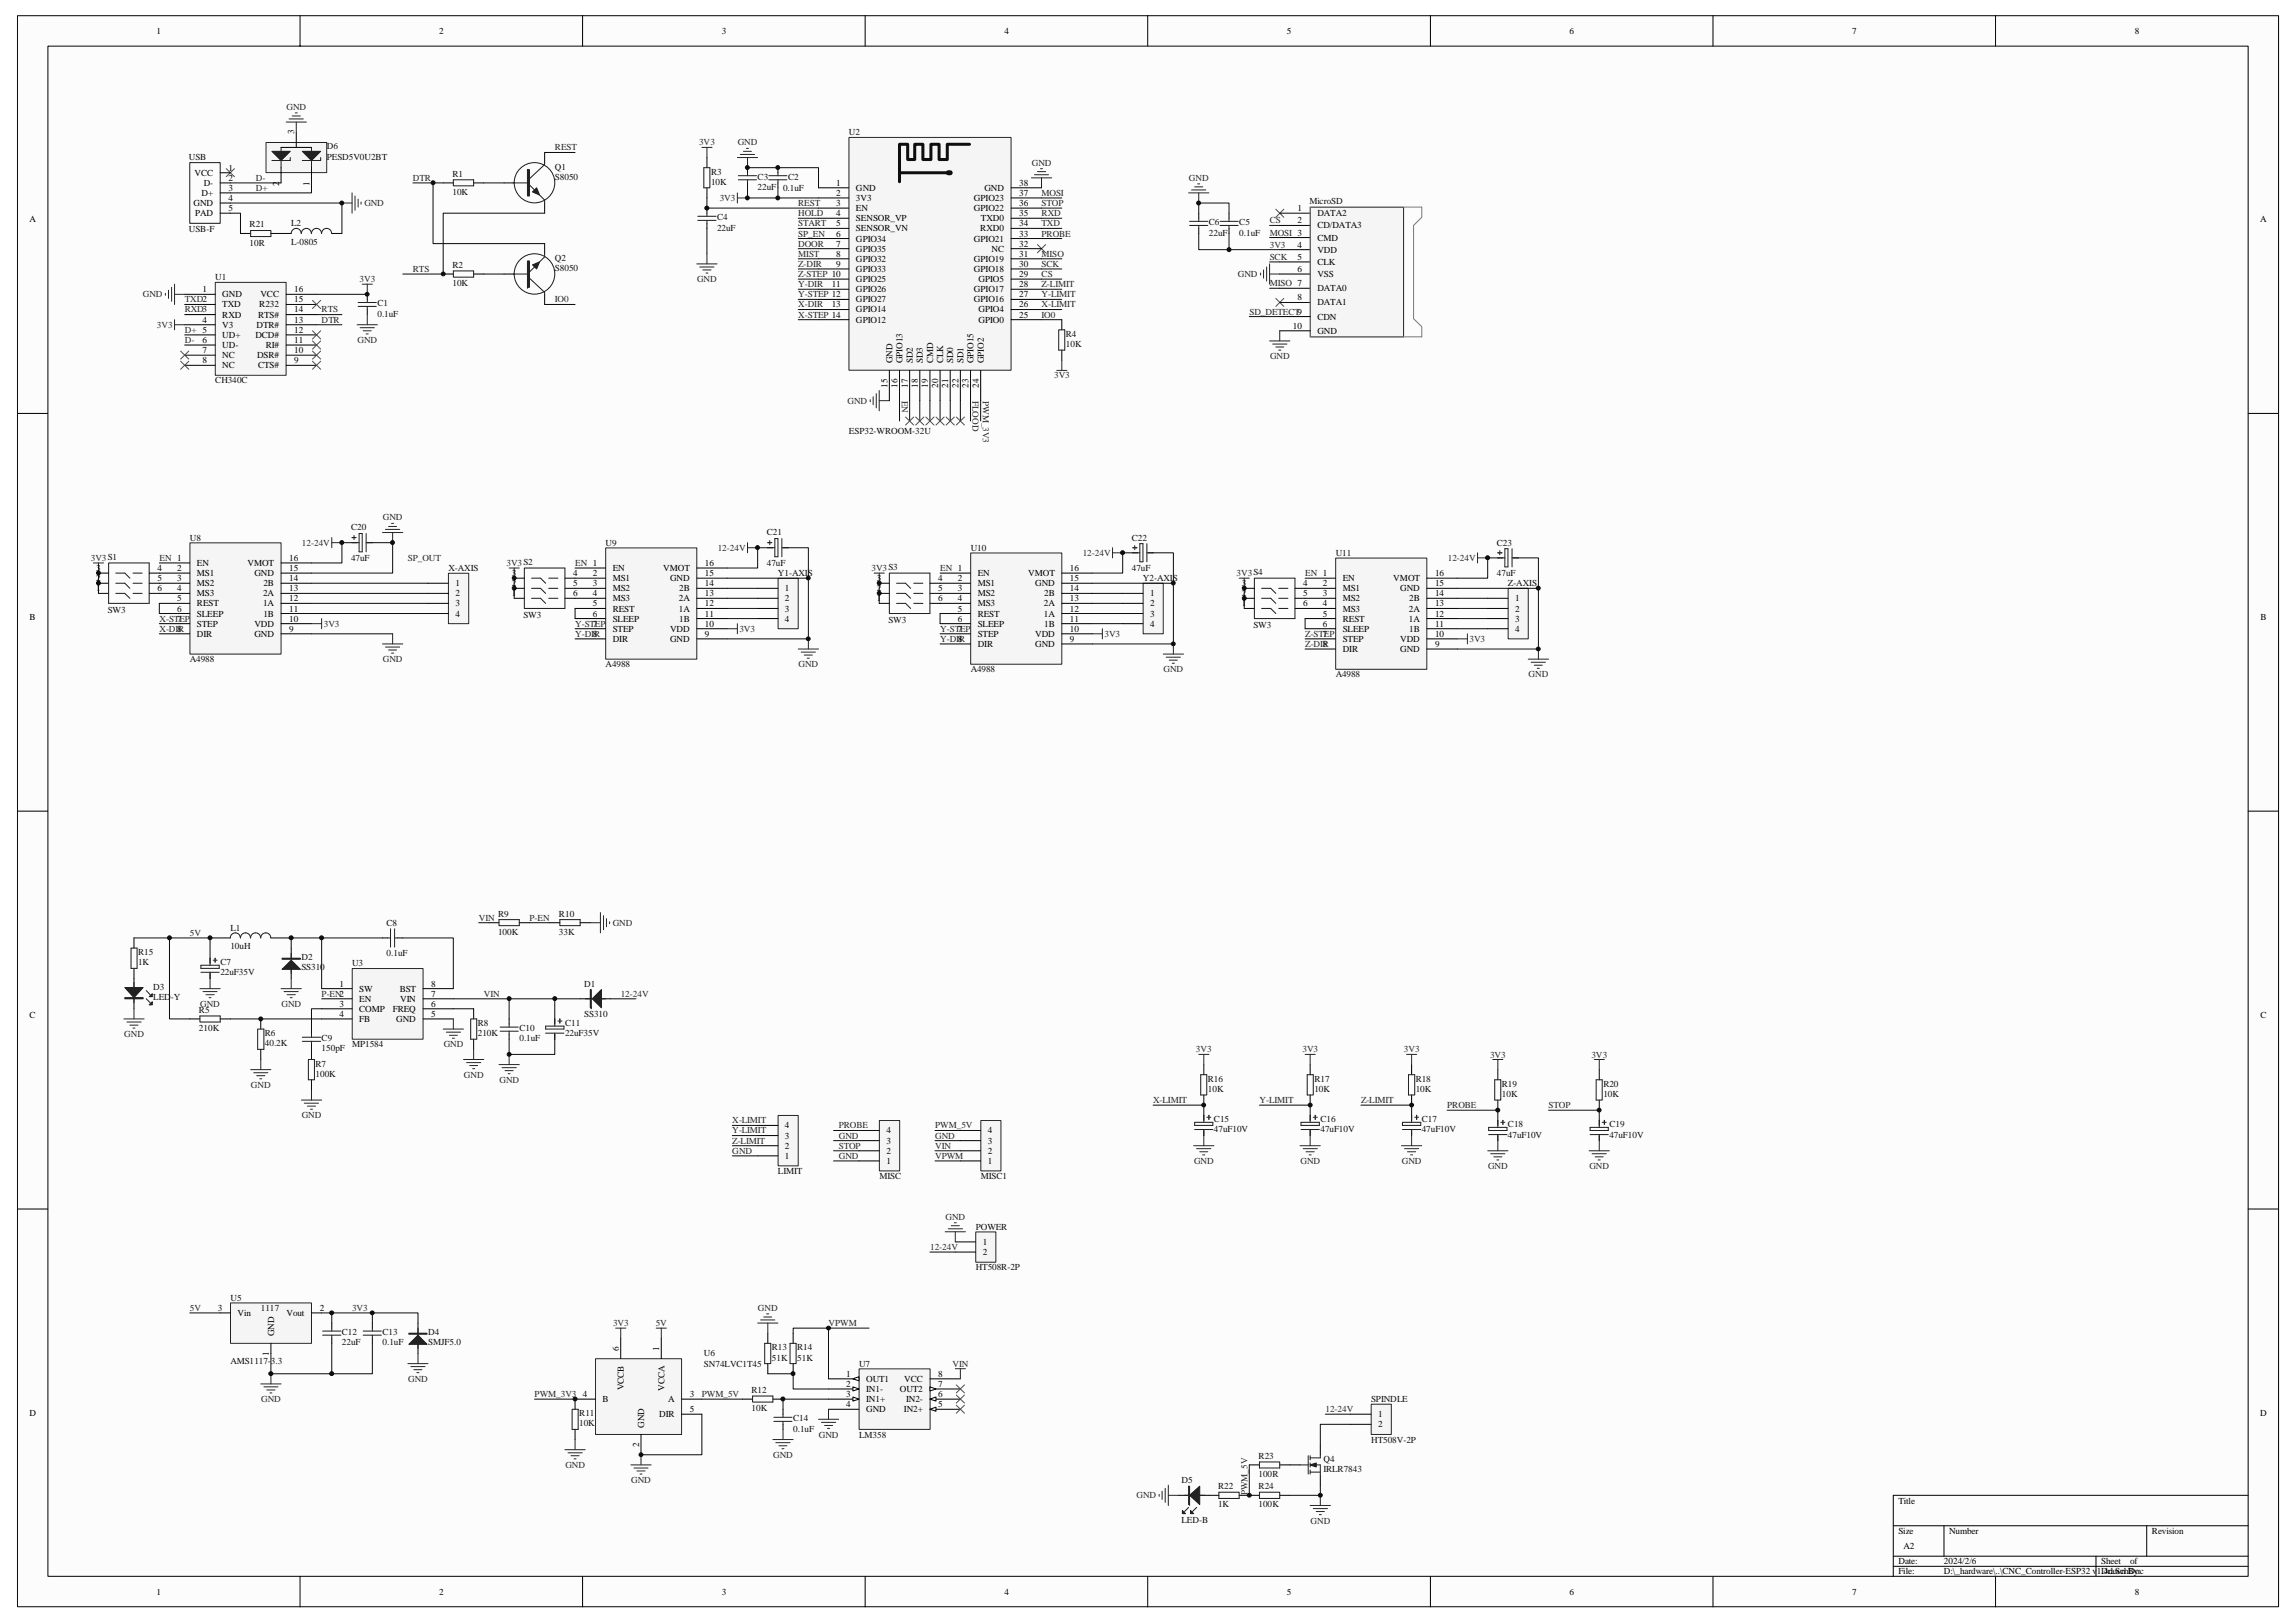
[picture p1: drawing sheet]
<svg xmlns="http://www.w3.org/2000/svg" width="297mm" height="210mm" viewBox="0 0 297 210" stroke-linecap="round" stroke-linejoin="round" font-family="sans-serif">
<defs><g id="words">
<g font-size="1.2">
<text x="20.3" y="4.4">1</text>
<text x="56.8" y="4.4">2</text>
<text x="93.4" y="4.4">3</text>
<text x="129.9" y="4.4">4</text>
<text x="166.5" y="4.4">5</text>
<text x="203" y="4.4">6</text>
<text x="239.6" y="4.4">7</text>
<text x="276.2" y="4.4">8</text>
<text x="38.1" y="17.4" transform="rotate(-90 38.1 17.4)">3</text>
<text x="25.2" y="22.7">VCC</text>
<text x="29.5" y="22.1">1</text>
<text x="29.5" y="23.4">2</text>
<text x="3.8" y="28.8">A</text>
<text x="25" y="26.7">GND</text>
<text x="25.2" y="28">PAD</text>
<text x="26.1" y="25.4">D+</text>
<text x="26.3" y="24">D-</text>
<text x="29.5" y="27.3">5</text>
<text x="29.5" y="26">4</text>
<text x="29.5" y="24.7">3</text>
<text x="36.1" y="24" transform="rotate(-90 36.1 24)">2</text>
<text x="40" y="24" transform="rotate(-90 40 24)">1</text>
<text x="108.2" y="24">1</text>
<text x="108.2" y="25.4">2</text>
<text x="108.2" y="26.7">3</text>
<text x="108.2" y="28">4</text>
<text x="108.2" y="29.3">5</text>
<text x="110.7" y="24.7">GND</text>
<text x="110.7" y="26">3V3</text>
<text x="110.7" y="27.3">EN</text>
<text x="110.7" y="28.6">SENSOR_VP</text>
<text x="110.7" y="30">SENSOR_VN</text>
<text x="126" y="27.3">GPIO22</text>
<text x="126" y="26">GPIO23</text>
<text x="126.8" y="30">RXD0</text>
<text x="126.9" y="28.6">TXD0</text>
<text x="127.4" y="24.7">GND</text>
<text x="131.9" y="24">38</text>
<text x="131.9" y="28">35</text>
<text x="131.9" y="26.7">36</text>
<text x="131.9" y="25.4">37</text>
<text x="131.9" y="29.3">34</text>
<text x="167.9" y="27.3">1</text>
<text x="167.9" y="28.9">2</text>
<text x="170.4" y="28">DATA2</text>
<text x="170.4" y="29.5">CD/DATA3</text>
<text x="292.4" y="28.8">A</text>
<text x="108.2" y="30.6">6</text>
<text x="108.2" y="31.9">7</text>
<text x="108.2" y="33.2">8</text>
<text x="108.2" y="34.5">9</text>
<text x="110.7" y="31.3">GPIO34</text>
<text x="110.7" y="32.6">GPIO35</text>
<text x="110.7" y="33.9">GPIO32</text>
<text x="110.7" y="35.2">GPIO33</text>
<text x="126" y="35.2">GPIO18</text>
<text x="126" y="33.9">GPIO19</text>
<text x="126" y="31.3">GPIO21</text>
<text x="128.3" y="32.6">NC</text>
<text x="131.9" y="31.9">32</text>
<text x="131.9" y="35.9">29</text>
<text x="131.9" y="34.5">30</text>
<text x="131.9" y="33.2">31</text>
<text x="131.9" y="30.6">33</text>
<text x="167.9" y="32">4</text>
<text x="167.9" y="33.6">5</text>
<text x="167.9" y="35.2">6</text>
<text x="170.4" y="31.1">CMD</text>
<text x="170.4" y="32.7">VDD</text>
<text x="170.4" y="34.3">CLK</text>
<text x="170.4" y="35.9">VSS</text>
<text x="26.2" y="37.8">1</text>
<text x="26.2" y="41.7">4</text>
<text x="28.8" y="38.5">GND</text>
<text x="28.8" y="39.8">TXD</text>
<text x="28.8" y="41.1">RXD</text>
<text x="33.4" y="41.1">RTS#</text>
<text x="33.5" y="39.8">R232</text>
<text x="33.7" y="38.5">VCC</text>
<text x="38.1" y="37.8">16</text>
<text x="38.1" y="39.1">15</text>
<text x="38.1" y="40.4">14</text>
<text x="38.1" y="41.7">13</text>
<text x="107.6" y="37.2">11</text>
<text x="107.6" y="39.8">13</text>
<text x="110.7" y="36.5">GPIO25</text>
<text x="110.7" y="37.8">GPIO26</text>
<text x="110.7" y="39.1">GPIO27</text>
<text x="110.7" y="40.4">GPIO14</text>
<text x="110.7" y="41.7">GPIO12</text>
<text x="126" y="39.1">GPIO16</text>
<text x="126" y="37.8">GPIO17</text>
<text x="126.6" y="41.7">GPIO0</text>
<text x="126.6" y="40.4">GPIO4</text>
<text x="126.6" y="36.5">GPIO5</text>
<text x="131.9" y="41.1">25</text>
<text x="131.9" y="39.8">26</text>
<text x="131.9" y="38.5">27</text>
<text x="131.9" y="37.2">28</text>
<text x="167.9" y="38.9">8</text>
<text x="170.4" y="37.7">DATA0</text>
<text x="170.4" y="39.5">DATA1</text>
<text x="170.4" y="41.4">CDN</text>
<text x="26.2" y="44.4">6</text>
<text x="26.2" y="45.7">7</text>
<text x="26.2" y="47">8</text>
<text x="28.8" y="42.4">V3</text>
<text x="28.8" y="43.7">UD+</text>
<text x="28.8" y="45">UD-</text>
<text x="28.8" y="46.3">NC</text>
<text x="28.8" y="47.6">NC</text>
<text x="33" y="43.7">DCD#</text>
<text x="33.2" y="42.4">DTR#</text>
<text x="33.2" y="46.3">DSR#</text>
<text x="33.4" y="47.6">CTS#</text>
<text x="34.4" y="45">RI#</text>
<text x="38.1" y="44.4">11</text>
<text x="38.1" y="47">9</text>
<text x="38.1" y="45.7">10</text>
<text x="38.1" y="43.1">12</text>
<text x="115.5" y="47" transform="rotate(-90 115.5 47)">GND</text>
<text x="116.8" y="47" transform="rotate(-90 116.8 47)">GPIO13</text>
<text x="118.1" y="47" transform="rotate(-90 118.1 47)">SD2</text>
<text x="119.4" y="47" transform="rotate(-90 119.4 47)">SD3</text>
<text x="120.7" y="47" transform="rotate(-90 120.7 47)">CMD</text>
<text x="122" y="47" transform="rotate(-90 122 47)">CLK</text>
<text x="123.3" y="47" transform="rotate(-90 123.3 47)">SD0</text>
<text x="124.6" y="47" transform="rotate(-90 124.6 47)">SD1</text>
<text x="126" y="47" transform="rotate(-90 126 47)">GPIO15</text>
<text x="127.3" y="47" transform="rotate(-90 127.3 47)">GPIO2</text>
<text x="167.3" y="42.5">10</text>
<text x="170.4" y="43.2">GND</text>
<text x="114.8" y="50.1" transform="rotate(-90 114.8 50.1)">15</text>
<text x="116.1" y="50.1" transform="rotate(-90 116.1 50.1)">16</text>
<text x="117.4" y="50.1" transform="rotate(-90 117.4 50.1)">17</text>
<text x="118.7" y="50.1" transform="rotate(-90 118.7 50.1)">18</text>
<text x="120.1" y="50.1" transform="rotate(-90 120.1 50.1)">19</text>
<text x="121.4" y="50.1" transform="rotate(-90 121.4 50.1)">20</text>
<text x="122.7" y="50.1" transform="rotate(-90 122.7 50.1)">21</text>
<text x="124" y="50.1" transform="rotate(-90 124 50.1)">22</text>
<text x="125.3" y="50.1" transform="rotate(-90 125.3 50.1)">23</text>
<text x="126.6" y="50.1" transform="rotate(-90 126.6 50.1)">24</text>
<text x="12.4" y="76.5">1</text>
<text x="12.4" y="75.2">2</text>
<text x="12.4" y="73.9">3</text>
<text x="20.4" y="75.2">5</text>
<text x="20.4" y="76.5">6</text>
<text x="20.4" y="73.9">4</text>
<text x="22.9" y="73.9">2</text>
<text x="22.9" y="75.2">3</text>
<text x="22.9" y="76.5">4</text>
<text x="22.9" y="77.8">5</text>
<text x="25.5" y="73.2">EN</text>
<text x="25.5" y="74.5">MS1</text>
<text x="25.5" y="75.8">MS2</text>
<text x="25.5" y="77.2">MS3</text>
<text x="32" y="73.2">VMOT</text>
<text x="32.9" y="74.5">GND</text>
<text x="34" y="77.2">2A</text>
<text x="34.1" y="75.8">2B</text>
<text x="37.4" y="77.8">12</text>
<text x="37.4" y="76.5">13</text>
<text x="37.4" y="75.2">14</text>
<text x="37.4" y="73.9">15</text>
<text x="37.4" y="72.6">16</text>
<text x="58.9" y="75.8">1</text>
<text x="58.9" y="77.2">2</text>
<text x="66.2" y="77.2">1</text>
<text x="66.2" y="75.8">2</text>
<text x="66.2" y="74.5">3</text>
<text x="74.1" y="75.8">5</text>
<text x="74.1" y="77.2">6</text>
<text x="74.1" y="74.5">4</text>
<text x="76.7" y="74.5">2</text>
<text x="76.7" y="75.8">3</text>
<text x="76.7" y="77.2">4</text>
<text x="79.3" y="73.9">EN</text>
<text x="79.3" y="75.2">MS1</text>
<text x="79.3" y="76.5">MS2</text>
<text x="79.3" y="77.8">MS3</text>
<text x="85.8" y="73.9">VMOT</text>
<text x="86.7" y="75.2">GND</text>
<text x="87.8" y="77.8">2A</text>
<text x="87.9" y="76.5">2B</text>
<text x="91.2" y="77.2">13</text>
<text x="91.2" y="73.2">16</text>
<text x="91.2" y="74.5">15</text>
<text x="91.2" y="75.8">14</text>
<text x="101.6" y="76.5">1</text>
<text x="101.6" y="77.8">2</text>
<text x="113.4" y="77.8">1</text>
<text x="113.4" y="76.5">2</text>
<text x="113.4" y="75.2">3</text>
<text x="121.4" y="76.5">5</text>
<text x="121.4" y="77.8">6</text>
<text x="121.4" y="75.2">4</text>
<text x="123.9" y="75.2">2</text>
<text x="123.9" y="76.5">3</text>
<text x="123.9" y="77.8">4</text>
<text x="126.5" y="74.5">EN</text>
<text x="126.5" y="75.8">MS1</text>
<text x="126.5" y="77.2">MS2</text>
<text x="133" y="74.5">VMOT</text>
<text x="133.9" y="75.8">GND</text>
<text x="135.1" y="77.2">2B</text>
<text x="138.4" y="77.8">13</text>
<text x="138.4" y="75.2">15</text>
<text x="138.4" y="76.5">14</text>
<text x="138.4" y="73.9">16</text>
<text x="148.8" y="77.2">1</text>
<text x="160.7" y="77.2">2</text>
<text x="160.7" y="75.8">3</text>
<text x="168.6" y="77.2">5</text>
<text x="168.6" y="75.8">4</text>
<text x="171.2" y="75.8">2</text>
<text x="171.2" y="77.2">3</text>
<text x="173.7" y="75.2">EN</text>
<text x="173.7" y="76.5">MS1</text>
<text x="173.7" y="77.8">MS2</text>
<text x="180.3" y="75.2">VMOT</text>
<text x="181.1" y="76.5">GND</text>
<text x="182.3" y="77.8">2B</text>
<text x="185.6" y="74.5">16</text>
<text x="185.6" y="77.2">14</text>
<text x="185.6" y="75.8">15</text>
<text x="196" y="77.8">1</text>
<text x="3.8" y="80.3">B</text>
<text x="22.9" y="79.1">6</text>
<text x="22.9" y="80.4">7</text>
<text x="22.9" y="81.7">8</text>
<text x="25.5" y="78.5">REST</text>
<text x="25.5" y="79.8">SLEEP</text>
<text x="25.5" y="81.1">STEP</text>
<text x="25.5" y="82.4">DIR</text>
<text x="32.9" y="82.4">GND</text>
<text x="32.9" y="81.1">VDD</text>
<text x="34" y="78.5">1A</text>
<text x="34.1" y="79.8">1B</text>
<text x="37.4" y="79.1">11</text>
<text x="37.4" y="81.7">9</text>
<text x="37.4" y="80.4">10</text>
<text x="58.9" y="78.5">3</text>
<text x="58.9" y="79.8">4</text>
<text x="76.7" y="78.5">5</text>
<text x="76.7" y="79.8">6</text>
<text x="76.7" y="81.1">7</text>
<text x="76.7" y="82.4">8</text>
<text x="79.3" y="79.1">REST</text>
<text x="79.3" y="80.4">SLEEP</text>
<text x="79.3" y="81.7">STEP</text>
<text x="79.3" y="83.1">DIR</text>
<text x="86.7" y="83.1">GND</text>
<text x="86.7" y="81.7">VDD</text>
<text x="87.8" y="79.1">1A</text>
<text x="87.9" y="80.4">1B</text>
<text x="91.2" y="78.5">12</text>
<text x="91.2" y="82.4">9</text>
<text x="91.2" y="81.1">10</text>
<text x="91.2" y="79.8">11</text>
<text x="101.6" y="79.1">3</text>
<text x="101.6" y="80.4">4</text>
<text x="123.9" y="79.1">5</text>
<text x="123.9" y="80.4">6</text>
<text x="123.9" y="81.7">7</text>
<text x="123.9" y="83.1">8</text>
<text x="126.5" y="78.5">MS3</text>
<text x="126.5" y="79.8">REST</text>
<text x="126.5" y="81.1">SLEEP</text>
<text x="126.5" y="82.4">STEP</text>
<text x="126.5" y="83.7">DIR</text>
<text x="133.9" y="83.7">GND</text>
<text x="133.9" y="82.4">VDD</text>
<text x="135" y="79.8">1A</text>
<text x="135" y="78.5">2A</text>
<text x="135.1" y="81.1">1B</text>
<text x="138.4" y="79.1">12</text>
<text x="138.4" y="83.1">9</text>
<text x="138.4" y="81.7">10</text>
<text x="138.4" y="80.4">11</text>
<text x="148.8" y="78.5">2</text>
<text x="148.8" y="79.8">3</text>
<text x="148.8" y="81.1">4</text>
<text x="160.7" y="78.5">1</text>
<text x="168.6" y="78.5">6</text>
<text x="171.2" y="78.5">4</text>
<text x="171.2" y="79.8">5</text>
<text x="171.2" y="81.1">6</text>
<text x="171.2" y="82.4">7</text>
<text x="171.2" y="83.7">8</text>
<text x="173.7" y="79.1">MS3</text>
<text x="173.7" y="80.4">REST</text>
<text x="173.7" y="81.7">SLEEP</text>
<text x="173.7" y="83.1">STEP</text>
<text x="181.1" y="83.1">VDD</text>
<text x="182.3" y="80.4">1A</text>
<text x="182.3" y="79.1">2A</text>
<text x="182.3" y="81.7">1B</text>
<text x="185.6" y="79.8">12</text>
<text x="185.6" y="78.5">13</text>
<text x="185.6" y="83.7">9</text>
<text x="185.6" y="82.4">10</text>
<text x="185.6" y="81.1">11</text>
<text x="196" y="79.1">2</text>
<text x="196" y="80.4">3</text>
<text x="196" y="81.7">4</text>
<text x="292.4" y="80.3">B</text>
<text x="173.7" y="84.4">DIR</text>
<text x="181.1" y="84.4">GND</text>
<text x="3.8" y="131.7">C</text>
<text x="43.9" y="127.6">1</text>
<text x="43.9" y="130.3">3</text>
<text x="43.9" y="131.6">4</text>
<text x="46.5" y="128.3">SW</text>
<text x="46.5" y="129.6">EN</text>
<text x="46.5" y="130.9">COMP</text>
<text x="50.8" y="130.9">FREQ</text>
<text x="51.7" y="128.3">BST</text>
<text x="51.7" y="129.6">VIN</text>
<text x="55.8" y="127.6">8</text>
<text x="55.8" y="128.9">7</text>
<text x="55.8" y="131.6">5</text>
<text x="55.8" y="130.3">6</text>
<text x="292.4" y="131.7">C</text>
<text x="46.5" y="132.2">FB</text>
<text x="51.3" y="132.2">GND</text>
<text x="101.6" y="149.9">1</text>
<text x="101.6" y="148.6">2</text>
<text x="101.6" y="147.3">3</text>
<text x="101.6" y="146">4</text>
<text x="114.7" y="149.3">2</text>
<text x="114.7" y="148">3</text>
<text x="114.7" y="146.6">4</text>
<text x="127.8" y="149.3">2</text>
<text x="127.8" y="148">3</text>
<text x="127.8" y="146.6">4</text>
<text x="114.7" y="150.6">1</text>
<text x="127.8" y="150.6">1</text>
<text x="127.1" y="161.1">1</text>
<text x="127.1" y="162.4">2</text>
<text x="28.2" y="169.6">3</text>
<text x="30.7" y="170.2">Vin</text>
<text x="35.5" y="172.9" transform="rotate(-90 35.5 172.9)">GND</text>
<text x="37.1" y="170.2">Vout</text>
<text x="41.4" y="169.6">2</text>
<text x="34.8" y="175.5" transform="rotate(-90 34.8 175.5)">1</text>
<text x="80" y="174.7" transform="rotate(-90 80 174.7)">6</text>
<text x="80.7" y="179.9" transform="rotate(-90 80.7 179.9)">VCCB</text>
<text x="85.3" y="174.7" transform="rotate(-90 85.3 174.7)">1</text>
<text x="86" y="180" transform="rotate(-90 86 180)">VCCA</text>
<text x="109.5" y="178.1">1</text>
<text x="109.5" y="179.4">2</text>
<text x="112.1" y="178.8">OUT1</text>
<text x="117" y="178.8">VCC</text>
<text x="121.4" y="178.1">8</text>
<text x="121.4" y="179.4">7</text>
<text x="3.8" y="183.2">D</text>
<text x="75.4" y="180.7">4</text>
<text x="78" y="181.4">B</text>
<text x="83.3" y="184.7" transform="rotate(-90 83.3 184.7)">GND</text>
<text x="85.3" y="183.4">DIR</text>
<text x="86.4" y="181.4">A</text>
<text x="89.2" y="182.7">5</text>
<text x="89.2" y="180.7">3</text>
<text x="109.5" y="180.7">3</text>
<text x="109.5" y="182.1">4</text>
<text x="112.1" y="180.1">IN1-</text>
<text x="112.1" y="181.4">IN1+</text>
<text x="112.1" y="182.7">GND</text>
<text x="116.4" y="180.1">OUT2</text>
<text x="116.9" y="182.7">IN2+</text>
<text x="117.2" y="181.4">IN2-</text>
<text x="121.4" y="180.7">6</text>
<text x="121.4" y="182.1">5</text>
<text x="178.3" y="183.4">1</text>
<text x="178.3" y="184.7">2</text>
<text x="292.4" y="183.2">D</text>
<text x="82.7" y="187.2" transform="rotate(-90 82.7 187.2)">2</text>
<text x="245.6" y="194.5">Title</text>
<text x="245.6" y="198.4">Size</text>
<text x="245.6" y="202.4">Date:</text>
<text x="245.6" y="203.7">File:</text>
<text x="246.2" y="200.4">A2</text>
<text x="251.5" y="202.4">2024/2/6</text>
<text x="251.5" y="203.7">D:\_hardware\..\CNC_Controller-ESP32 v1.4d.SchDoc</text>
<text x="252.2" y="198.4">Number</text>
<text x="271.8" y="203.7">Drawn By:</text>
<text x="271.8" y="202.4">Sheet</text>
<text x="275.6" y="202.4">of</text>
<text x="278.4" y="198.4">Revision</text>
<text x="20.3" y="206.3">1</text>
<text x="56.8" y="206.3">2</text>
<text x="93.4" y="206.3">3</text>
<text x="129.9" y="206.3">4</text>
<text x="166.5" y="206.3">5</text>
<text x="203" y="206.3">6</text>
<text x="239.6" y="206.3">7</text>
<text x="276.2" y="206.3">8</text>
</g>
<g font-size="1.2" fill="#262626">
<text x="37.1" y="14.2">GND</text>
<text x="33.1" y="23.4">D-</text>
<text x="53.4" y="23.4">DTR</text>
<text x="71.8" y="19.5">REST</text>
<text x="90.5" y="18.8">3V3</text>
<text x="95.4" y="18.8">GND</text>
<text x="133.5" y="21.4">GND</text>
<text x="153.8" y="23.4">GND</text>
<text x="33.1" y="24.7">D+</text>
<text x="47.1" y="26.7">GND</text>
<text x="93.1" y="26">3V3</text>
<text x="103.3" y="28">HOLD</text>
<text x="103.3" y="29.3">START</text>
<text x="103.3" y="26.7">REST</text>
<text x="134.7" y="25.4">MOSI</text>
<text x="134.7" y="29.3">TXD</text>
<text x="134.7" y="28">RXD</text>
<text x="134.7" y="26.7">STOP</text>
<text x="164.3" y="28.9">CS</text>
<text x="53.4" y="35.2">RTS</text>
<text x="103.3" y="30.6">SP_EN</text>
<text x="103.3" y="33.2">MIST</text>
<text x="103.3" y="31.9">DOOR</text>
<text x="103.3" y="34.5">Z-DIR</text>
<text x="103.3" y="35.9">Z-STEP 10</text>
<text x="134.7" y="33.2">MISO</text>
<text x="134.7" y="34.5">SCK</text>
<text x="134.7" y="35.9">CS</text>
<text x="134.7" y="30.6">PROBE</text>
<text x="160.1" y="35.9">GND</text>
<text x="164.3" y="30.5">MOSI 3</text>
<text x="164.3" y="32">3V3</text>
<text x="164.3" y="33.6">SCK</text>
<text x="18.5" y="38.5">GND</text>
<text x="23.9" y="40.4">RXD3</text>
<text x="23.9" y="39.1">TXD2</text>
<text x="41.6" y="40.4">RTS</text>
<text x="41.6" y="41.7">DTR</text>
<text x="46.5" y="36.5">3V3</text>
<text x="71.8" y="39.1">IO0</text>
<text x="90.2" y="36.5">GND</text>
<text x="103.3" y="38.5">Y-STEP 12</text>
<text x="103.3" y="39.8">X-DIR</text>
<text x="103.3" y="41.1">X-STEP 14</text>
<text x="103.3" y="37.2">Y-DIR</text>
<text x="134.7" y="39.8">X-LIMIT</text>
<text x="134.7" y="37.2">Z-LIMIT</text>
<text x="134.7" y="38.5">Y-LIMIT</text>
<text x="134.7" y="41.1">IO0</text>
<text x="161.6" y="40.7">SD_DETECT9</text>
<text x="164.3" y="37">MISO 7</text>
<text x="20.3" y="42.4">3V3</text>
<text x="23.9" y="43.1">D+ 5</text>
<text x="23.9" y="44.4">D-</text>
<text x="46.2" y="44.4">GND</text>
<text x="164.3" y="46.5">GND</text>
<text x="109.6" y="52.2">GND</text>
<text x="116.7" y="51.9" transform="rotate(90 116.7 51.9)">EN</text>
<text x="125.8" y="51.9" transform="rotate(90 125.8 51.9)">FLOOD</text>
<text x="127.1" y="51.9" transform="rotate(90 127.1 51.9)">PWM_3V3</text>
<text x="136.4" y="49">3V3</text>
<text x="39.1" y="70.6">12-24V</text>
<text x="49.5" y="67.3">GND</text>
<text x="92.9" y="71.2">12-24V</text>
<text x="140.1" y="71.9">12-24V</text>
<text x="11.7" y="72.6">3V3S1</text>
<text x="20.6" y="72.6">EN 1</text>
<text x="52.8" y="72.6">SP_OUT</text>
<text x="65.5" y="73.2">3V3S2</text>
<text x="74.4" y="73.2">EN 1</text>
<text x="112.8" y="73.9">3V3S3</text>
<text x="121.6" y="73.9">EN 1</text>
<text x="160" y="74.5">3V3S4</text>
<text x="168.9" y="74.5">EN 1</text>
<text x="187.3" y="72.6">12-24V</text>
<text x="20.6" y="80.4">X-STEP</text>
<text x="20.6" y="81.7">X-DIR</text>
<text x="41.9" y="81.1">3V3</text>
<text x="74.4" y="81.1">Y-STEP</text>
<text x="74.4" y="82.4">Y-DIR</text>
<text x="95.7" y="81.7">3V3</text>
<text x="121.6" y="81.7">Y-STEP</text>
<text x="121.6" y="83.1">Y-DIR</text>
<text x="142.9" y="82.4">3V3</text>
<text x="168.9" y="82.4">Z-STEP</text>
<text x="168.9" y="83.7">Z-DIR</text>
<text x="190.1" y="83.1">3V3</text>
<text x="49.5" y="85.7">GND</text>
<text x="103.3" y="86.3">GND</text>
<text x="150.5" y="87">GND</text>
<text x="197.8" y="87.7">GND</text>
<text x="62" y="119.1">VIN</text>
<text x="68.5" y="119.1">P-EN</text>
<text x="79.3" y="119.8">GND</text>
<text x="24.6" y="121.1">5V</text>
<text x="25.9" y="130.3">GND</text>
<text x="36.4" y="130.3">GND</text>
<text x="41.6" y="128.9">P-EN2</text>
<text x="62.6" y="128.9">VIN</text>
<text x="80.3" y="128.9">12-24V</text>
<text x="16.1" y="134.2">GND</text>
<text x="57.4" y="135.5">GND</text>
<text x="154.7" y="136.2">3V3</text>
<text x="168.5" y="136.2">3V3</text>
<text x="181.6" y="136.2">3V3</text>
<text x="192.8" y="136.8">3V3</text>
<text x="205.9" y="136.8">3V3</text>
<text x="32.5" y="140.8">GND</text>
<text x="60" y="139.4">GND</text>
<text x="64.6" y="140.1">GND</text>
<text x="149.2" y="142.7">X-LIMIT</text>
<text x="163" y="142.7">Y-LIMIT</text>
<text x="176.1" y="142.7">Z-LIMIT</text>
<text x="187.2" y="143.4">PROBE</text>
<text x="200.3" y="143.4">STOP</text>
<text x="39" y="144.7">GND</text>
<text x="94.7" y="145.3">X-LIMIT</text>
<text x="94.7" y="146.6">Y-LIMIT</text>
<text x="94.7" y="148">Z-LIMIT</text>
<text x="94.7" y="149.3">GND</text>
<text x="108.5" y="146">PROBE</text>
<text x="108.5" y="148.6">STOP</text>
<text x="108.5" y="147.3">GND</text>
<text x="108.5" y="149.9">GND</text>
<text x="121" y="148.6">VIN</text>
<text x="121" y="147.3">GND</text>
<text x="121" y="146">PWM_5V</text>
<text x="121" y="149.9">VPWM</text>
<text x="154.5" y="150.6">GND</text>
<text x="168.3" y="150.6">GND</text>
<text x="181.4" y="150.6">GND</text>
<text x="192.5" y="151.2">GND</text>
<text x="205.6" y="151.2">GND</text>
<text x="120.3" y="161.7">12-24V</text>
<text x="122.3" y="157.8">GND</text>
<text x="24.6" y="169.6">5V</text>
<text x="45.5" y="169.6">3V3</text>
<text x="79.3" y="171.6">3V3</text>
<text x="84.8" y="171.6">5V</text>
<text x="98.1" y="169.6">GND</text>
<text x="107.2" y="171.6">VPWM</text>
<text x="52.8" y="178.8">GND</text>
<text x="123.2" y="176.8">VIN</text>
<text x="33.8" y="181.4">GND</text>
<text x="69.2" y="180.7">PWM_3V3</text>
<text x="90.8" y="180.7">PWM_5V</text>
<text x="105.9" y="186">GND</text>
<text x="171.5" y="182.7">12-24V</text>
<text x="73.1" y="189.9">GND</text>
<text x="81.7" y="191.9">GND</text>
<text x="100" y="188.6">GND</text>
<text x="147" y="193.9">GND</text>
<text x="161.4" y="193.5" transform="rotate(-90 161.4 193.5)">PWM_5V</text>
<text x="169.6" y="197.1">GND</text>
</g>
<g font-size="1.2" fill="#0e0e0e">
<text x="109.8" y="17.5">U2</text>
<text x="24.4" y="20.6">USB</text>
<text x="42.3" y="19.3">D6</text>
<text x="42.3" y="20.6">PESD5V0U2BT</text>
<text x="58.5" y="22.9">R1</text>
<text x="71.8" y="21.9">Q1</text>
<text x="71.8" y="23.3">S8050</text>
<text x="92" y="22.6">R3</text>
<text x="92" y="23.9">10K</text>
<text x="98" y="23.3">C3</text>
<text x="102" y="23.3">C2</text>
<text x="32.3" y="29.4">R21</text>
<text x="37.7" y="29.3">L2</text>
<text x="58.5" y="25.2">10K</text>
<text x="92.8" y="28.5">C4</text>
<text x="92.8" y="29.8">22uF</text>
<text x="98" y="24.6">22uF</text>
<text x="101.3" y="24.7">0.1uF</text>
<text x="156.4" y="29.2">C6</text>
<text x="160.3" y="29.2">C5</text>
<text x="169.4" y="26.4">MicroSD</text>
<text x="24.4" y="30.1">USB-F</text>
<text x="32.3" y="31.8">10R</text>
<text x="37.7" y="31.6">L-0805</text>
<text x="58.5" y="34.7">R2</text>
<text x="71.8" y="33.7">Q2</text>
<text x="71.8" y="35.1">S8050</text>
<text x="156.4" y="30.5">22uF</text>
<text x="160.3" y="30.5">0.1uF</text>
<text x="27.9" y="36.2">U1</text>
<text x="48.8" y="39.6">C1</text>
<text x="48.8" y="41">0.1uF</text>
<text x="58.5" y="37">10K</text>
<text x="137.9" y="43.6">R4</text>
<text x="137.9" y="44.9">10K</text>
<text x="27.9" y="49.6">CH340C</text>
<text x="109.8" y="56.2">ESP32-WROOM-32U</text>
<text x="24.6" y="69.9">U8</text>
<text x="45.4" y="68.6">C20</text>
<text x="78.4" y="70.6">U9</text>
<text x="99.2" y="69.3">C21</text>
<text x="125.6" y="71.2">U10</text>
<text x="146.4" y="69.9">C22</text>
<text x="172.8" y="71.9">U11</text>
<text x="193.7" y="70.6">C23</text>
<text x="45.4" y="72.6">47uF</text>
<text x="58" y="73.9">X-AXIS</text>
<text x="99.2" y="73.2">47uF</text>
<text x="100.6" y="74.5">Y1-AXIS</text>
<text x="146.4" y="73.9">47uF</text>
<text x="147.9" y="75.2">Y2-AXIS</text>
<text x="193.7" y="74.5">47uF</text>
<text x="195.1" y="75.8">Z-AXIS</text>
<text x="13.9" y="79.2">SW3</text>
<text x="67.7" y="79.9">SW3</text>
<text x="115" y="80.6">SW3</text>
<text x="162.2" y="81.2">SW3</text>
<text x="24.6" y="85.7">A4988</text>
<text x="78.4" y="86.3">A4988</text>
<text x="125.6" y="87">A4988</text>
<text x="172.8" y="87.7">A4988</text>
<text x="50" y="119.8">C8</text>
<text x="64.4" y="118.6">R9</text>
<text x="72.3" y="118.6">R10</text>
<text x="17.9" y="123.6">R15</text>
<text x="17.9" y="124.9">1K</text>
<text x="28.5" y="124.9">C7</text>
<text x="29.8" y="120.4">L1</text>
<text x="29.8" y="122.8">10uH</text>
<text x="39" y="124.2">D2</text>
<text x="39" y="125.5">SS310</text>
<text x="45.5" y="125">U3</text>
<text x="50" y="123.7">0.1uF</text>
<text x="64.4" y="120.9">100K</text>
<text x="72.3" y="120.9">33K</text>
<text x="19.8" y="128">D3</text>
<text x="19.8" y="129.3">LED-Y</text>
<text x="25.7" y="131">R5</text>
<text x="28.5" y="126.2">22uF35V</text>
<text x="75.6" y="127.6">D1</text>
<text x="75.6" y="131.6">SS310</text>
<text x="25.7" y="133.4">210K</text>
<text x="34.3" y="134.1">R6</text>
<text x="34.3" y="135.4">40.2K</text>
<text x="41.6" y="134.7">C9</text>
<text x="41.6" y="136">150pF</text>
<text x="45.5" y="135.5">MP1584</text>
<text x="61.8" y="132.8">R8</text>
<text x="61.8" y="134.1">210K</text>
<text x="67.2" y="133.4">C10</text>
<text x="67.2" y="134.7">0.1uF</text>
<text x="73.1" y="132.8">C11</text>
<text x="73.1" y="134.1">22uF35V</text>
<text x="40.8" y="138">R7</text>
<text x="40.8" y="139.3">100K</text>
<text x="156.3" y="140">R16</text>
<text x="156.3" y="141.3">10K</text>
<text x="170" y="140">R17</text>
<text x="170" y="141.3">10K</text>
<text x="183.2" y="140">R18</text>
<text x="183.2" y="141.3">10K</text>
<text x="194.3" y="140.6">R19</text>
<text x="194.3" y="141.9">10K</text>
<text x="207.4" y="140.6">R20</text>
<text x="207.4" y="141.9">10K</text>
<text x="157.1" y="145.2">C15</text>
<text x="157.1" y="146.5">47uF10V</text>
<text x="170.8" y="145.2">C16</text>
<text x="170.8" y="146.5">47uF10V</text>
<text x="183.9" y="145.2">C17</text>
<text x="183.9" y="146.5">47uF10V</text>
<text x="195.1" y="145.9">C18</text>
<text x="195.1" y="147.2">47uF10V</text>
<text x="208.2" y="145.9">C19</text>
<text x="208.2" y="147.2">47uF10V</text>
<text x="100.6" y="151.9">LIMIT</text>
<text x="113.8" y="152.5">MISC</text>
<text x="126.9" y="152.5">MISC1</text>
<text x="126.2" y="159.1">POWER</text>
<text x="126.2" y="164.4">HT508R-2P</text>
<text x="29.8" y="168.3">U5</text>
<text x="33.7" y="169.6">1117</text>
<text x="44.2" y="172.7">C12</text>
<text x="49.5" y="172.7">C13</text>
<text x="55.4" y="172.7">D4</text>
<text x="29.8" y="176.4">AMS1117-3.3</text>
<text x="44.2" y="174.1">22uF</text>
<text x="49.5" y="174.1">0.1uF</text>
<text x="55.4" y="174.1">SMJF5.0</text>
<text x="91.1" y="175.5">U6</text>
<text x="91.1" y="176.8">SN74LVC1T45</text>
<text x="99.9" y="174.7">R13</text>
<text x="99.9" y="176">51K</text>
<text x="103.1" y="174.7">R14</text>
<text x="103.1" y="176">51K</text>
<text x="111.1" y="176.8">U7</text>
<text x="74.9" y="183.2">R11</text>
<text x="74.9" y="184.6">10K</text>
<text x="97.2" y="180.2">R12</text>
<text x="97.2" y="182.6">10K</text>
<text x="102.6" y="183.9">C14</text>
<text x="102.6" y="185.2">0.1uF</text>
<text x="111.1" y="186">LM358</text>
<text x="177.4" y="181.4">SPINDLE</text>
<text x="152.9" y="191.9">D5</text>
<text x="162.8" y="188.7">R23</text>
<text x="162.8" y="191.1">100R</text>
<text x="171.2" y="189.1">Q4</text>
<text x="171.2" y="190.5">IRLR7843</text>
<text x="177.4" y="186.6">HT508V-2P</text>
<text x="152.9" y="197">LED-B</text>
<text x="157.6" y="192.7">R22</text>
<text x="157.6" y="195">1K</text>
<text x="162.8" y="192.7">R24</text>
<text x="162.8" y="195">100K</text>
</g>
</g></defs>
<path d="M2.3 2.1h292.5v205.8h-292.5z" fill="#fcfcfc"/>
<path d="M2.3 2h292.5v205.9h-292.5z" fill="none" stroke="#000" stroke-width=".13"/>
<path d="M6.2 6h284.6v197.9h-284.6z" fill="#fcfcfc"/>
<g fill="none" stroke="#000" stroke-width=".13">
<path d="M6.2 6h284.6v197.9h-284.6zM38.8 2v3.9M75.4 2v3.9M111.9 2v3.9M148.5 2v3.9M185.1 2v3.9M221.6 2v3.9M258.2 2v3.9M2.3 53.5h3.9M290.8 53.5h4M2.3 104.9h3.9M290.8 104.9h4"/>
<path d="M2.3 156.4h3.9M290.8 156.4h4M244.9 197.4h45.9M251.5 197.4v3.9M277.7 197.4v3.9M290.8 193.5h-45.9v10.5M38.8 204v3.9M75.4 204v3.9M111.9 204v3.9M148.5 204v3.9M185.1 204v3.9M221.6 204v3.9"/>
<path d="M244.9 201.3h45.9M244.9 202.6h45.9M258.2 204v3.9M271.2 201.3v2.7"/>
</g>
<path d="M27.9 36.6h9.1v12h-9.1z" fill="#f5f5f5"/>
<g fill="none" stroke="#262626" stroke-width=".13">
<path d="M90.8 19.1h1.3M91.5 19.1v1.3M95.8 20h1.8M96.2 19.6h1M96.6 19.2h.2M21.4 38v.2M21.8 37.5v1.1M22.2 37.2v1.8M22.6 36.8v2.6M22.6 38.1h1.3M27.9 36.5h9.1v12.1h-9.1zM46.9 36.8h1.3"/>
<path d="M47.5 36.8v1.3M95.4 20.4h2.6M95.4 25v1.3M95.4 25.6h1.3M96.7 20.4v1.3M133.4 23h2.7M133.8 22.6h1.9M134.2 22.2h1.1M134.6 21.8h.3M134.7 23v1.3M153.8 25h2.6M154.2 24.6h1.8"/>
<path d="M154.6 24.2h1M154.9 23.8h.3M155.1 25v1.3M163.1 35.3v.3M163.5 34.9v1.1M163.9 34.5v1.9M164.3 34.1v2.7M164.3 35.5h1.3M22.6 41.4v1.3M22.6 42h1.3M46.2 42h2.6M46.6 42.4h1.8"/>
<path d="M47 42.8h1M47.4 43.2h.2M47.5 40.7v1.3M112.6 51.7v.3M113 51.3v1.1M113.4 50.9v1.9M113.7 50.5v2.6M113.7 51.8h1.4M136.7 47.9h1.3M137.4 46.6v1.3M164.3 44.1h2.6M164.7 44.5h1.8"/>
<path d="M165.1 44.9h1M165.4 45.3h.3M165.6 42.8v1.3"/>
</g>
<g fill="none" stroke="#000" stroke-width=".13">
<path d="M70.5 19.7v1.3M23.9 38.1h3.9M23.9 39.4h3.9M37 38.1h4M37 39.4h4M47.5 38.1v.6M57.3 23.7h1.3M57.3 35.5h1.3M61.3 23.7h1.3M61.3 35.5h1.3M65.2 23.7h1.3M65.2 35.5h1.3"/>
<path d="M70.5 26.3v1.3M70.5 31.5v1.3M70.5 38.1v1.3M91.5 20.4v1.3M91.5 24.3v1.3M91.5 26.9v.7M91.5 28.9v.6M96.7 21.7v.7M96.7 23.7v.6M100.6 21.7v.7M100.6 23.7v.6M155.1 27.6v.6"/>
<path d="M155.1 29.5v.7M159 27.6v.6M159 29.5v.7M23.9 40.7h3.9M23.9 42h3.9M23.9 43.3h3.9M23.9 44.6h3.9M23.9 46h3.9M23.9 47.3h3.9M37 40.7h4M37 42h4M37 43.3h4"/>
<path d="M37 44.6h4M37 46h4M37 47.3h4M47.5 40v.7M137.4 41.4v1.3M137.4 45.3v1.3"/>
</g>
<g fill="none" stroke="#1c1c1c" stroke-width=".13">
<path d="M46.3 39.1h2.4M46.3 39.6h2.4M47.5 38.7v.4M47.5 39.6v.4M58.6 23.3h2.7v.7h-2.7zM58.6 35.1h2.7v.8h-2.7zM66.4 23.7h1.8M66.4 35.5h1.8M68.5 23.9l2 2v.4M68.5 36l2 1.8v.3M70.5 21v.3l-2 1.8M70.5 32.8v.4l-2 2"/>
<path d="M90.3 28h2.3M90.3 28.5h2.3M91.1 21.7h.7v2.6h-.7zM91.5 27.6v.4M91.5 28.5v.4M95.5 23.3h2.4M95.5 22.7h2.4M96.7 22.4v.3M96.7 23.3v.4M99.5 23.3h2.3M99.5 22.7h2.3M100.6 22.4v.3"/>
<path d="M100.6 23.3v.4M153.9 28.6h2.3M153.9 29.2h2.3M155.1 28.2v.4M155.1 29.2v.3M157.8 28.6h2.4M157.8 29.2h2.4M159 28.2v.4M159 29.2v.3M137 42.7h.7v2.6h-.7z"/>
<circle cx="69.2" cy="35.4" r="2.62"/>
<circle cx="69.2" cy="23.6" r="2.61"/>
</g>
<g fill="#1c1c1c" stroke="#1c1c1c" stroke-width=".13">
<path d="M68.9 24.8l.5-.5 .4 .9z"/>
<path d="M68.9 34.3l.9-.4-.4 .9z"/>
<path d="M68.2 21.9h.3v3.5h-.3z" fill-rule="evenodd"/>
<path d="M68.2 33.8v3.4h.3v-3.4z" fill-rule="evenodd"/>
</g>
<g fill="none" stroke="#4c4c4c" stroke-width=".13">
<path d="M40.4 38.9l1.1 1M41.5 38.9l-1.1 1M134.2 31.6l1.1 1.1M135.3 31.6l-1.1 1.1M165.1 27.1l1 1M165.1 38.6l1 1M166.1 27.1l-1 1M166.1 38.6l-1 1M23.4 45.4l1 1.1M23.4 46.7l1 1.1M24.4 45.4l-1 1.1M24.4 46.7l-1 1.1"/>
<path d="M40.4 46.7l1.1 1.1M40.4 45.4l1.1 1.1M40.4 44.1l1.1 1.1M40.4 42.8l1.1 1.1M41.5 46.7l-1.1 1.1M41.5 45.4l-1.1 1.1M41.5 44.1l-1.1 1.1M41.5 42.8l-1.1 1.1M117.2 54l1 1M118.2 54l-1 1M118.5 54l1 1M119.5 54l-1 1"/>
<path d="M119.8 54l1 1M120.8 54l-1 1M121.1 54l1 1M122.1 54l-1 1M122.4 54l1.1 1M123.5 54l-1.1 1M123.7 54l1.1 1M124.8 54l-1.1 1"/>
</g>
<g fill="none" stroke="#0e0e0e" stroke-width=".13">
<path d="M70.5 19.7h3.9M29.8 23.7h6.6M62.6 23.7h2.6M62.6 35.5h2.6M70.5 27.6h-13.2v7.9h-5.2M70.5 39.4h3.9M91.5 25.6v1.3h14.4M96.7 21.7h9.2v2.6M96.7 24.3v1.3h9.2M100.6 24.3v1.3M103.3 28.2h2.6M103.3 29.5h2.6"/>
<path d="M103.3 30.9h2.6M103.3 32.2h2.6M103.3 33.5h2.6M103.3 34.8h2.6M103.3 36.1h2.6M103.3 37.4h2.6M103.3 38.7h2.6M134.7 28.2h2.7M134.7 29.5h2.7M134.7 30.9h2.7M134.7 33.5h2.7M134.7 34.8h2.7"/>
<path d="M134.7 36.1h2.7M134.7 37.4h2.7M134.7 38.7h2.7M134.7 26.9h2.7M134.7 25.6h2.7M155.1 27.6v-1.3h3.9v1.3M155.1 30.2v2.1h10.5M159 30.2v2.1M164.3 29.2h1.3M164.3 30.7h1.3M164.3 37.3h1.3M164.3 33.9h1.3"/>
<path d="M103.3 40h2.6M103.3 41.4h2.6M116.4 51.8v2.7M117.7 51.8v2.7M119 51.8v2.7M120.3 51.8v2.7M121.6 51.8v2.7M122.9 51.8v2.7M124.2 51.8v2.7M125.6 51.8v2.7M134.7 40h2.7M134.7 41.4h2.7"/>
<path d="M161.6 41h4"/>
</g>
<path d="M169.5 26.8h12.1v16.8h-12.1z" fill="#f5f5f5"/>
<path d="M169.5 26.8h12.1v16.8h-12.1z" fill="none" stroke="#262626" stroke-width=".13"/>
<path d="M165.6 27.6h3.9M165.6 29.2h3.9M165.6 30.7h3.9M165.6 32.3h3.9M165.6 33.9h3.9M165.6 35.5h3.9M165.6 37.3h3.9M165.6 39.1h3.9M165.6 41h3.9M165.6 42.8h3.9" fill="none" stroke="#000" stroke-width=".13"/>
<path d="M169.5 26.8h14.4v1.3l-1 1.1v12l1 1.1v1.3h-14.4z" fill="none" stroke="#797979" stroke-width=".13"/>
<path d="M45.6 125.3h9.1v9.2h-9.1z" fill="#f5f5f5"/>
<g fill="none" stroke="#262626" stroke-width=".13">
<path d="M76.4 119.4h1.3M77.7 118.1v2.6M78.1 118.5v1.8M78.5 118.9v1M78.9 119.3v.2M25.9 127.9h2.6M26.3 128.3h1.8M26.6 128.7h1.1M27 129.1h.3M27.2 126.6v1.3M32.4 138.4h2.6M32.8 138.8h1.8"/>
<path d="M33.2 139.2h1.1M33.6 139.6h.3M33.7 137.1v1.3M36.4 127.9h2.6M36.7 128.3h1.9M37.1 128.7h1.1M37.5 129.1h.3M37.7 126.6v1.3M45.6 125.3h9.1v9.2h-9.1zM57.3 133.1h2.7M57.7 133.5h1.9M58.1 133.9h1.1"/>
<path d="M58.5 134.3h.3M58.6 131.8v1.3M60 137.1h2.6M60.4 137.5h1.8M60.8 137.9h1M61.1 138.3h.3M61.3 135.8v1.3M64.6 137.7h2.6M65 138.1h1.8M65.3 138.5h1.1M65.7 138.9h.3M65.9 136.4v1.3"/>
<path d="M39 142.3h2.6M39.4 142.7h1.8M39.8 143.1h1M40.2 143.5h.2M40.3 141v1.3M33.7 179h2.7M34.1 179.4h1.9M34.5 179.8h1.1M35 177.7v1.3M34.9 180.2h.3"/>
</g>
<g fill="none" stroke="#000" stroke-width=".13">
<path d="M63.2 119.4h1.4M67.2 119.4h1.3M71.1 119.4h1.3M75.1 119.4h1.3M24.6 131.8h1.3M27.2 124v.6M27.2 125.9v.7M27.2 121.3h2.6M28.5 131.8h1.3M33.7 131.8v1.3M33.7 135.8v1.3M35 121.3h2.7"/>
<path d="M37.7 122.7v1.3M37.7 125.3v1.3M40.3 133.1v.7M40.3 135.1v2M40.3 139.7v1.3M41.6 127.9h3.9M41.6 129.2h3.9M41.6 130.5h3.9M41.6 131.8h3.9M49.5 121.3h.6M51.5 121.3h.6M54.7 127.9h3.9"/>
<path d="M54.7 129.2h3.9M54.7 130.5h3.9M54.7 131.8h3.9M61.3 130.5v1.3M61.3 134.5v1.3M65.9 131.8v.7M65.9 133.8v.7M42.9 171.2v.6M42.9 173.1v.7M48.2 171.2v.6M48.2 173.1v.7"/>
</g>
<g fill="none" stroke="#0e0e0e" stroke-width=".13">
<path d="M53.4 23.7h2.6M57.3 23.7h-1.3v7.8h14.5M61.9 119.4h1.3M68.5 119.4h2.6M27.2 124v-2.7h-5.3v10.5h2.7M29.8 131.8h11.8M41.6 121.3v6.6M41.6 130.5h-1.3v2.6M49.5 121.3h-11.8v1.4M52.1 121.3h6.5v6.6M58.6 130.5h2.7M24.6 169.9h3.9"/>
<path d="M41.6 169.9h1.3v1.3M42.9 173.8v3.9h-7.9v-2.6M42.9 169.9h5.3v1.3M48.2 173.8v3.9h-5.3"/>
</g>
<g fill="none" stroke="#1c1c1c" stroke-width=".13">
<path d="M64.6 119h2.6v.8h-2.6zM72.4 119h2.7v.8h-2.7zM25.9 131.4h2.6v.8h-2.6zM26 124.9h2.4v.4h-2.4zM26 125.8h2.4M27.2 124v.9M27.2 125.8v.8M27.6 124.2h.5M27.8 124v.5M31.1 121.3a.65 .65 0 0 0-.7-.6 .65 .65 0 0 0-.6 .6M32.4 121.3a.65 .65 0 0 0-.6-.6 .65 .65 0 0 0-.7 .6M33.3 133.1h.8v2.7h-.8z"/>
<path d="M33.7 121.3a.65 .65 0 0 0-.6-.6 .65 .65 0 0 0-.7 .6M35 121.3a.65 .65 0 0 0-.6-.6 .65 .65 0 0 0-.7 .6M37.7 123.3v2.6M39.1 134.2h2.4M39.1 134.7h2.4M39.9 137.1h.8v2.6h-.8zM40.3 133.8v.4M40.3 134.7v.4M50.1 121.3h.4M50.5 120.2v2.3M51.1 121.3h.4M51.1 120.2v2.3"/>
<path d="M60.9 131.8h.8v2.7h-.8zM64.7 132.9h2.4M64.7 133.4h2.4M65.9 132.5v.4M65.9 133.4v.4M41.7 172.2h2.4M41.7 172.7h2.4M42.9 171.8v.4M42.9 172.7v.4M47 172.2h2.3M47 172.7h2.3M48.2 171.8v.4"/>
<path d="M48.2 172.7v.4"/>
</g>
<g fill="#1c1c1c" stroke="#1c1c1c" stroke-width=".13">
<path d="M36.5 125.4l1.2-1.2 1.2 1.2z"/>
<path d="M36.5 124h2.4v.1h-2.4z" fill-rule="evenodd"/>
</g>
<path d="M111.2 177.1h9.1v7.8h-9.1z" fill="#f5f5f5"/>
<path d="M111.1 177.1h9.2v7.8h-9.2z" fill="none" stroke="#262626" stroke-width=".13"/>
<path d="M107.2 178.4h3.9M120.3 178.4h3.9" fill="none" stroke="#000" stroke-width=".13"/>
<path d="M110.3 178.4l.8-.3v.5z" fill="#fcfcfc" stroke="#000" stroke-width=".13"/>
<path d="M107.2 179.7h3.9" fill="none" stroke="#000" stroke-width=".13"/>
<path d="M110.3 179.4l.8 .3-.8 .3z" fill="#fcfcfc" stroke="#000" stroke-width=".13"/>
<path d="M107.2 181h3.9" fill="none" stroke="#000" stroke-width=".13"/>
<path d="M110.3 180.7l.8 .3-.8 .3z" fill="#fcfcfc" stroke="#000" stroke-width=".13"/>
<path d="M120.3 179.7h3.9M107.2 182.3h3.9" fill="none" stroke="#000" stroke-width=".13"/>
<path d="M120.3 179.4l.8 .3-.8 .3z" fill="#fcfcfc" stroke="#000" stroke-width=".13"/>
<path d="M120.3 181h3.9" fill="none" stroke="#000" stroke-width=".13"/>
<path d="M120.3 181l.8-.3v.6z" fill="#fcfcfc" stroke="#000" stroke-width=".13"/>
<path d="M120.3 182.3h3.9" fill="none" stroke="#000" stroke-width=".13"/>
<path d="M120.3 182.3l.8-.2v.5z" fill="#fcfcfc" stroke="#000" stroke-width=".13"/>
<path d="M123.6 177.1h1.3M124.2 177.1v1.3" fill="none" stroke="#262626" stroke-width=".13"/>
<path d="M126.9 51.8v2.7M107.2 171.8h5.2" fill="none" stroke="#0e0e0e" stroke-width=".13"/>
<path d="M123.7 180.5l1.1 1M123.7 181.8l1.1 1M124.8 180.5l-1.1 1M124.8 181.8l-1.1 1" fill="none" stroke="#4c4c4c" stroke-width=".13"/>
<path d="M29.8 168.6h10.5v5.2h-10.5z" fill="#f5f5f5"/>
<g fill="none" stroke="#262626" stroke-width=".13">
<path d="M29.8 168.6h10.5v5.2h-10.5zM79.6 171.8h1.4M80.3 171.8v1.3M84.9 171.8h1.3M85.6 171.8v1.3M81.6 189.5h2.6M82 189.9h1.8M82.4 190.3h1.1M82.8 190.7h.3M82.9 188.2v1.3M100 186.2h2.6M100.4 186.6h1.8"/>
<path d="M100.8 187h1M101.2 187.4h.2M101.3 184.9v1.3M105.9 183.6h2.6M106.3 184h1.8M106.7 184.4h1M107.1 184.8h.2M107.2 182.3v1.3"/>
</g>
<g fill="none" stroke="#000" stroke-width=".13">
<path d="M17.3 121.3v1.4M17.3 125.3v2.6M17.3 129.2v1.3M71.8 131.8v.7M71.8 133.8v.7M75.1 129.2h1.3M77.7 129.2h1.3M28.5 169.9h1.3M35 173.8v1.3M40.3 169.9h1.3M102.6 172.5v1.3M102.6 176.4v1.3"/>
<path d="M96.1 181h1.3M100 181h1.3M101.3 182.3v.7M101.3 184.3v.6"/>
</g>
<g fill="none" stroke="#0e0e0e" stroke-width=".13">
<path d="M41 38.1h6.5M91.5 29.5v3.3M41 40.7h3.2M41 42h3.2M58.6 129.2h13.2v2.6M65.9 134.5v1.9h5.9v-1.9M65.9 129.2v2.6M71.8 129.2h3.3M94.7 145.6h3.3M94.7 146.9h3.3M94.7 148.2h3.3M94.7 149.5h3.3"/>
<path d="M107.8 147.6h3.3M107.8 150.2h3.3M107.8 146.3h3.3M107.8 148.9h3.3M121 147.6h3.2M121 150.2h3.2M121 146.3h3.2M121 148.9h3.2M102.6 172.5v-.7h4.6v6.6M69.1 181h5.3M90.8 181h5.3M107.2 181h-5.9v1.3"/>
</g>
<g fill="none" stroke="#1c1c1c" stroke-width=".13">
<path d="M17 122.7h.7v2.6h-.7zM17.3 127.1v2.6M18.9 129.2l.5 .5M18.9 128.2l.5 .5M70.6 132.8h2.4v.3h-2.4zM70.6 133.7h2.4M71.8 131.8v1M71.8 133.7v.8M72.2 132.1h.5M72.4 131.8v.6M75.7 129.2h2.6M102.2 173.8h.8v2.6h-.8z"/>
<path d="M97.4 180.6h2.6v.8h-2.6zM100.1 183.4h2.4M100.1 183.9h2.4M101.3 183v.4M101.3 183.9v.4"/>
</g>
<path d="M29.3 21.8l1 1.1M30.3 21.8l-1 1.1M123.7 179.2l1.1 1M124.8 179.2l-1.1 1" fill="none" stroke="#4c4c4c" stroke-width=".13"/>
<g fill="#1c1c1c" stroke="#1c1c1c" stroke-width=".13">
<path d="M76.6 129.2l1.2-1.2v2.4z"/>
<path d="M16.1 127.8h2.4l-1.2 1.3z"/>
<path d="M19.3 130l.4-.4v.4z"/>
<path d="M19.3 128.9l.4-.3v.3z"/>
<path d="M76.4 128h.1v2.4h-.1z" fill-rule="evenodd"/>
<path d="M16.1 129.1h2.4v.1h-2.4z" fill-rule="evenodd"/>
</g>
<path d="M77.1 175.8h11.1v9.8h-11.1z" fill="#f5f5f5"/>
<g fill="none" stroke="#262626" stroke-width=".13">
<path d="M90.1 34.1h2.7M90.5 34.5h1.9M90.9 34.9h1.1M91.3 35.3h.3M91.5 32.8v1.3M155.1 136.4h1.3M155.7 136.4v1.3M168.8 136.4h1.4M169.5 136.4v1.3M182 136.4h1.3M182.6 136.4v1.3M193.1 137.1h1.3"/>
<path d="M193.8 137.1v1.3M206.2 137.1h1.4M206.9 137.1v1.3M154.4 148.2h2.7M154.8 148.6h1.9M155.2 149h1M155.6 149.4h.3M155.7 146.9v1.3M168.2 148.2h2.6M168.6 148.6h1.8M169 149h1M169.4 149.4h.2"/>
<path d="M169.5 146.9v1.3M181.3 148.2h2.6M181.7 148.6h1.8M182.1 149h1.1M182.5 149.4h.2M182.6 146.9v1.3M192.5 148.9h2.6M192.8 149.3h1.9M193.2 149.7h1.1M193.7 150.1h.2M193.8 147.6v1.3M205.6 148.9h2.6"/>
<path d="M206 149.3h1.8M206.4 149.7h1M206.8 150.1h.2M206.9 147.6v1.3M77 175.8h11.2v9.8h-11.2z"/>
</g>
<g fill="none" stroke="#000" stroke-width=".13">
<path d="M155.7 137.7v1.3M169.5 137.7v1.3M182.6 137.7v1.3M193.8 138.4v1.3M206.9 138.4v1.3M155.7 141.7v1.3M155.7 144.3v.6M155.7 146.3v.6M169.5 141.7v1.3M169.5 144.3v.6M169.5 146.3v.6M182.6 141.7v1.3"/>
<path d="M182.6 144.3v.6M182.6 146.3v.6M193.8 142.3v1.3M193.8 144.9v.7M193.8 146.9v.7M206.9 142.3v1.3M206.9 144.9v.7M206.9 146.9v.7M80.3 173.1v2.7M85.6 173.1v2.7M74.4 181h2.6M82.9 185.6v2.6"/>
<path d="M88.2 181h2.6M88.2 183h2.6"/>
</g>
<path d="M149.2 143h6.5v1.3M162.9 143h6.6v1.3M176.1 143h6.5v1.3M187.2 143.6h6.6v1.3M200.3 143.6h6.6v1.3M90.8 183v5.2h-7.9" fill="none" stroke="#0e0e0e" stroke-width=".13"/>
<g fill="none" stroke="#1c1c1c" stroke-width=".13">
<path d="M155.3 139h.8v2.7h-.8zM169.1 139h.8v2.7h-.8zM182.2 139h.8v2.7h-.8zM193.4 139.7h.8v2.6h-.8zM206.5 139.7h.8v2.6h-.8zM154.6 146.1h2.3M154.6 145.2h2.3v.4h-2.3zM155.7 144.3v.9M155.7 146.1v.8M156.1 144.5h.6M156.4 144.3v.5M168.3 145.2h2.4v.4h-2.4z"/>
<path d="M168.3 146.1h2.4M169.5 144.3v.9M169.5 146.1v.8M169.9 144.5h.5M170.2 144.3v.5M181.4 146.1h2.4M181.4 145.2h2.4v.4h-2.4zM182.6 144.3v.9M182.6 146.1v.8M183 144.5h.5M183.3 144.3v.5M192.6 145.9h2.4v.4h-2.4z"/>
<path d="M192.6 146.8h2.4M193.8 144.9v1M193.8 146.8v.8M194.2 145.2h.5M194.4 144.9v.6M205.7 146.8h2.4M205.7 145.9h2.4v.4h-2.4zM206.9 144.9v1M206.9 146.8v.8M207.3 145.2h.5M207.6 144.9v.6"/>
</g>
<path d="M24.6 70.3h11.8v14.3h-11.8z" fill="#f5f5f5"/>
<path d="M24.6 70.2h11.8v14.4h-11.8z" fill="none" stroke="#262626" stroke-width=".13"/>
<g fill="none" stroke="#000" stroke-width=".13">
<path d="M20.6 72.8h4M20.6 74.1h4M20.6 75.5h4M20.6 76.8h4M20.6 78.1h4M20.6 79.4h4M36.4 72.8h3.9M36.4 74.1h3.9M36.4 75.5h3.9M36.4 76.8h3.9M36.4 78.1h3.9M36.4 79.4h3.9"/>
<path d="M20.6 80.7h4M20.6 82h4M36.4 80.7h3.9M36.4 82h3.9"/>
</g>
<path d="M78.4 70.9h11.7v14.4h-11.7z" fill="#f5f5f5"/>
<path d="M78.4 70.9h11.7v14.4h-11.7z" fill="none" stroke="#262626" stroke-width=".13"/>
<g fill="none" stroke="#000" stroke-width=".13">
<path d="M74.4 73.5h3.9M74.4 74.8h3.9M74.4 76.1h3.9M74.4 77.4h3.9M74.4 78.7h3.9M90.1 73.5h4M90.1 74.8h4M90.1 76.1h4M90.1 77.4h4M90.1 78.7h4M74.4 80h3.9M74.4 81.3h3.9"/>
<path d="M74.4 82.7h3.9M90.1 80h4M90.1 81.3h4M90.1 82.7h4"/>
</g>
<path d="M172.8 72.2h11.8v14.4h-11.8z" fill="#f5f5f5"/>
<path d="M172.8 72.2h11.8v14.4h-11.8zM40.3 80.7h1.3M41.6 80v1.3M94.1 81.3h1.3M95.4 80.7v1.3M141.3 82h1.3M142.6 81.3v1.4M188.5 82.7h1.3M189.8 82v1.3" fill="none" stroke="#262626" stroke-width=".13"/>
<g fill="none" stroke="#000" stroke-width=".13">
<path d="M168.8 74.8h4M168.8 76.1h4M168.8 77.4h4M168.8 78.7h4M184.6 74.8h3.9M184.6 76.1h3.9M184.6 77.4h3.9M184.6 78.7h3.9M168.8 80h4M168.8 81.3h4M168.8 82.7h4M168.8 84h4"/>
<path d="M184.6 80h3.9M184.6 81.3h3.9M184.6 82.7h3.9M184.6 84h3.9"/>
</g>
<g fill="none" stroke="#0e0e0e" stroke-width=".13">
<path d="M20.6 78.1v1.3M45.5 70.2h-1.3v2.6h-3.9M74.4 78.7v1.3M94.1 77.4h3.9M94.1 78.7h3.9M94.1 76.1h3.9M99.3 70.9h-1.3v2.6h-3.9M121.6 79.4v1.3M141.3 76.8h3.9M141.3 78.1h3.9M141.3 79.4h3.9M146.6 71.5h-1.4v2.6h-3.9"/>
<path d="M188.5 77.4h4M188.5 78.7h4M193.8 72.2h-1.3v2.6h-4M94.1 80h3.9M141.3 80.7h3.9M168.8 80v1.3M188.5 80h4M188.5 81.3h4"/>
</g>
<path d="M147.9 75.5h2.6v6.5h-2.6z" fill="#f5f5f5"/>
<path d="M147.9 75.5h2.6v6.5h-2.6z" fill="none" stroke="#262626" stroke-width=".13"/>
<path d="M145.2 76.8h2.7M145.2 78.1h2.7M145.2 79.4h2.7M145.2 80.7h2.7" fill="none" stroke="#000" stroke-width=".13"/>
<path d="M195.1 76.1h2.6v6.6h-2.6z" fill="#f5f5f5"/>
<path d="M195.1 76.1h2.6v6.6h-2.6z" fill="none" stroke="#262626" stroke-width=".13"/>
<path d="M192.5 77.4h2.6M192.5 78.7h2.6M192.5 80h2.6M192.5 81.3h2.6" fill="none" stroke="#000" stroke-width=".13"/>
<path d="M100.7 74.8h2.6v6.5h-2.6z" fill="#f5f5f5"/>
<path d="M100.7 74.8h2.6v6.5h-2.6z" fill="none" stroke="#262626" stroke-width=".13"/>
<path d="M98 76.1h2.6M98 77.4h2.6M98 78.7h2.6M98 80h2.6" fill="none" stroke="#000" stroke-width=".13"/>
<path d="M94.1 74.8h10.5M102 70.9h2.6v11.8h-10.5M141.3 75.5h10.5M149.2 71.5h2.6v11.8h-10.5M188.5 76.1h10.5M196.4 72.2h2.6v11.8h-10.5M40.3 82h10.5" fill="none" stroke="#0e0e0e" stroke-width=".13"/>
<path d="M125.6 71.6h11.8v14.3h-11.8z" fill="#f5f5f5"/>
<g fill="none" stroke="#262626" stroke-width=".13">
<path d="M12.1 72.8h1.3M12.7 72.8v1.3M42.9 69.6v1.3M42.9 70.2h1.3M49.5 68.9h2.6M49.9 68.5h1.8M50.3 68.1h1M50.6 67.7h.3M50.8 68.9v1.3M65.9 73.5h1.3M66.5 73.5v1.3M113.1 74.1h1.3"/>
<path d="M113.7 74.1v1.4M125.6 71.5h11.8v14.4h-11.8zM160.3 74.8h1.3M161 74.8v1.3M103.3 84h2.6M103.6 84.4h1.9M104.1 84.8h1M104.4 85.2h.3M104.6 82.7v1.3M150.5 84.6h2.6M150.9 85h1.8M151.3 85.4h1"/>
<path d="M151.7 85.8h.2M151.8 83.3v1.3M197.7 85.3h2.6M198.1 85.7h1.8M198.5 86.1h1M198.9 86.5h.3M199 84v1.3"/>
</g>
<g fill="none" stroke="#000" stroke-width=".13">
<path d="M45.5 70.2h.7M47.5 70.2h.7M99.3 70.9h.7M101.3 70.9h.7M121.6 74.1h4M121.6 75.5h4M121.6 76.8h4M121.6 78.1h4M121.6 79.4h4M137.4 74.1h3.9M137.4 75.5h3.9M137.4 76.8h3.9"/>
<path d="M137.4 78.1h3.9M137.4 79.4h3.9M146.6 71.5h.6M148.5 71.5h.7M193.8 72.2h.6M195.7 72.2h.7M121.6 80.7h4M121.6 82h4M121.6 83.3h4M137.4 80.7h3.9M137.4 82h3.9M137.4 83.3h3.9"/>
</g>
<path d="M12.7 74.1v2.7M66.5 74.8v2.6M113.7 75.5v2.6M161 76.1v2.6" fill="none" stroke="#0e0e0e" stroke-width=".13"/>
<g fill="none" stroke="#1c1c1c" stroke-width=".13">
<path d="M45.5 69.6h.6M45.5 70.2h1M45.8 69.3v.5M46.5 69h.4v2.4h-.4zM47.4 70.2h.8M47.4 69v2.4M99.3 70.2h.5M99.3 70.9h.9M99.6 69.9v.6M100.2 69.7h.4v2.3h-.4zM101.2 69.7v2.3M101.2 70.9h.8"/>
<path d="M146.6 70.9h.5M146.6 71.5h.9M146.8 70.6v.5M147.5 70.3h.4v2.4h-.4zM148.4 70.3v2.4M148.4 71.5h.8M193.8 71.5h.5M193.8 72.2h.9M194 71.2v.6M194.7 71h.4v2.3h-.4zM195.6 72.2h.8M195.6 71v2.3"/>
</g>
<path d="M109.9 17.8h20.9v30.1h-20.9z" fill="#f5f5f5"/>
<path d="M109.8 17.8h21v30.1h-21zM150 193.3v.3M150.3 192.9v1.1M150.7 192.6v1.8M151.1 192.2v2.6M151.1 193.5h1.4M169.5 194.8h2.6M169.9 195.2h1.8M170.3 195.6h1M170.7 196h.2M170.8 193.5v1.3" fill="none" stroke="#262626" stroke-width=".13"/>
<g fill="none" stroke="#000" stroke-width=".13">
<path d="M105.9 24.3h3.9M105.9 25.6h3.9M105.9 26.9h3.9M105.9 28.2h3.9M105.9 29.5h3.9M105.9 30.9h3.9M105.9 32.2h3.9M105.9 33.5h3.9M105.9 34.8h3.9M105.9 36.1h3.9M105.9 37.4h3.9M105.9 38.7h3.9"/>
<path d="M130.8 24.3h3.9M130.8 25.6h3.9M130.8 26.9h3.9M130.8 28.2h3.9M130.8 29.5h3.9M130.8 30.9h3.9M130.8 32.2h3.9M130.8 33.5h3.9M130.8 34.8h3.9M130.8 36.1h3.9M130.8 37.4h3.9M130.8 38.7h3.9"/>
<path d="M105.9 40h3.9M105.9 41.4h3.9M115.1 47.9v3.9M116.4 47.9v3.9M117.7 47.9v3.9M119 47.9v3.9M120.3 47.9v3.9M121.6 47.9v3.9M122.9 47.9v3.9M124.2 47.9v3.9M125.6 47.9v3.9M126.9 47.9v3.9"/>
<path d="M130.8 40h3.9M130.8 41.4h3.9M156.4 193.5h1.3M160.3 193.5h2.6M161.6 189.5h1.3M165.6 189.5h2.6M165.6 193.5h1.3M170.8 186.9v1.3M170.8 190.8v1.4"/>
</g>
<path d="M125.4 18.7h-2.8v1.9h-1.1v-1.9h-1.1v1.9h-1v-1.9h-1.1v1.9h-.9v-1.9h-1v4.8M116.4 22.4h6.3" fill="none" stroke="#131313" stroke-width=".39"/>
<path d="M122.7 22.4h.2" fill="none" stroke="#131313" stroke-width=".65"/>
<path d="M161.6 189.5v4M170.8 192.2v1.3h-3.9" fill="none" stroke="#0e0e0e" stroke-width=".13"/>
<path d="M157.7 193.1h2.6v.8h-2.6zM162.9 189.1h2.7v.8h-2.7zM162.9 193.1h2.7v.8h-2.7zM168.2 189.5h1M169.2 188.3v2.4M169.5 188.3v.6M169.5 189.3v.5M169.5 190.2v.5M169.5 189.5h1.3v1.3M169.5 190.5h1.3M170.8 188.2v.4h-1.3" fill="none" stroke="#1c1c1c" stroke-width=".13"/>
<path d="M169.5 189.5l.8-.2v.5z" fill="#1c1c1c" stroke="#1c1c1c" stroke-width=".13"/>
<path d="M100.7 144.3h2.6v6.5h-2.6z" fill="#f5f5f5"/>
<path d="M100.7 144.3h2.6v6.5h-2.6z" fill="none" stroke="#262626" stroke-width=".13"/>
<path d="M98 149.5h2.6M98 148.2h2.6M98 146.9h2.6M98 145.6h2.6" fill="none" stroke="#000" stroke-width=".13"/>
<path d="M113.8 145h2.6v6.5h-2.6z" fill="#f5f5f5"/>
<path d="M113.8 145h2.6v6.5h-2.6z" fill="none" stroke="#262626" stroke-width=".13"/>
<path d="M111.1 150.2h2.6M111.1 148.9h2.6M111.1 147.6h2.6M111.1 146.3h2.6" fill="none" stroke="#000" stroke-width=".13"/>
<path d="M126.9 145h2.6v6.5h-2.6z" fill="#f5f5f5"/>
<path d="M16 131.8h2.6M16.4 132.2h1.9M16.8 132.6h1.1M17.2 133h.3M17.3 130.5v1.3M126.9 145h2.6v6.5h-2.6zM98 171.2h2.6M98.4 170.8h1.8M98.8 170.4h1M99.2 170h.3M99.3 171.2v1.3" fill="none" stroke="#262626" stroke-width=".13"/>
<g fill="none" stroke="#000" stroke-width=".13">
<path d="M12.7 76.8h1.4M12.7 75.5h1.4M12.7 74.1h1.4M19.3 76.8h1.3M19.3 75.5h1.3M19.3 74.1h1.3M66.5 77.4h1.3M66.5 76.1h1.3M66.5 74.8h1.3M73.1 77.4h1.3M73.1 76.1h1.3M73.1 74.8h1.3"/>
<path d="M113.7 76.8h1.4M113.7 75.5h1.4M113.7 78.1h1.4M120.3 76.8h1.3M120.3 75.5h1.3M120.3 78.1h1.3M161 77.4h1.3M161 76.1h1.3M161 78.7h1.3M167.5 77.4h1.3M167.5 76.1h1.3M167.5 78.7h1.3"/>
<path d="M124.2 150.2h2.7M124.2 148.9h2.7M124.2 147.6h2.7M124.2 146.3h2.7M99.3 172.5v1.3M99.3 176.4v1.3M152.5 193.5h1.3M155.1 193.5h1.3"/>
</g>
<path d="M17.3 121.3h4.6M79 129.2h3.3M99.3 177.7h3.3v2h4.6" fill="none" stroke="#0e0e0e" stroke-width=".13"/>
<g fill="none" stroke="#1c1c1c" stroke-width=".13">
<path d="M14.1 72.8h5.2v5.3h-5.2zM15 75.5h1.1l.7 .6M15 76.8h1.1l.7 .6M15 74.1h1.1l.7 .7M17.2 75.5h1.2M17.2 76.8h1.2M17.2 74.1h1.2M67.8 73.5h5.3v5.2h-5.3zM68.8 76.1h1.1l.7 .7M68.8 77.4h1.1l.7 .7M68.8 74.8h1.1l.7 .7M71 76.1h1.2"/>
<path d="M71 77.4h1.2M71 74.8h1.2M115.1 74.1h5.2v5.3h-5.2zM116 76.8h1.2l.6 .6M116 78.1h1.2l.6 .6M116 75.5h1.2l.6 .6M118.2 76.8h1.2M118.2 78.1h1.2M118.2 75.5h1.2M162.3 74.8h5.2v5.2h-5.2zM163.2 76.1h1.2l.7 .7M163.2 77.4h1.2l.7 .7"/>
<path d="M163.2 78.7h1.2l.7 .7M165.4 76.1h1.2M165.4 77.4h1.2M165.4 78.7h1.2M98.9 173.8h.8v2.6h-.8zM153.2 193.5h2.7M153.8 195l-.6 .6M154.8 195l-.5 .6"/>
</g>
<g fill="#1c1c1c" stroke="#1c1c1c" stroke-width=".13">
<path d="M153.9 193.5l1.3-1.2v2.3z"/>
<path d="M153 195.4l.4 .4h-.4z"/>
<path d="M154 195.4l.4 .4h-.4z"/>
<path d="M153.8 192.3h.1v2.3h-.1z" fill-rule="evenodd"/>
</g>
<path d="M126.3 159.4h2.5v3.9h-2.5z" fill="#f5f5f5"/>
<path d="M49.5 83.3h2.6M49.9 83.7h1.8M50.3 84.1h1M50.6 84.5h.3M50.8 82v1.3M122.3 159.4h2.6M122.7 159h1.8M123.1 158.6h1M123.5 158.2h.2M123.6 159.4v1.3M126.2 159.4h2.6v3.9h-2.6z" fill="none" stroke="#262626" stroke-width=".13"/>
<path d="M123.6 160.7h2.6M123.6 162h2.6" fill="none" stroke="#000" stroke-width=".13"/>
<path d="M40.3 79.4h15.1M40.3 78.1h15.1M40.3 76.8h15.1M40.3 75.5h15.1M48.2 70.2h2.6v3.9h-10.5M120.3 162h3.3" fill="none" stroke="#0e0e0e" stroke-width=".13"/>
<path d="M58 74.2h2.6v6.5h-2.6z" fill="#f5f5f5"/>
<path d="M58 74.2h2.6v6.5h-2.6z" fill="none" stroke="#262626" stroke-width=".13"/>
<path d="M55.4 75.5h2.6M55.4 76.8h2.6M55.4 78.1h2.6M55.4 79.4h2.6" fill="none" stroke="#000" stroke-width=".13"/>
<path d="M177.4 181.7h2.6v3.9h-2.6z" fill="#f5f5f5"/>
<path d="M52.8 176.4h2.6M53.1 176.8h1.9M53.5 177.2h1.1M53.9 177.6h.3M54.1 175.1v1.3M73.1 187.6h2.6M73.5 188h1.8M73.9 188.3h1M74.3 188.7h.2M74.4 186.2v1.4M177.4 181.7h2.6v3.9h-2.6z" fill="none" stroke="#262626" stroke-width=".13"/>
<path d="M54.1 171.2v1.3M54.1 173.8v1.3M74.4 181v1.3M74.4 184.9v1.3M174.7 183h2.7M174.7 184.3h2.7" fill="none" stroke="#000" stroke-width=".13"/>
<path d="M48.2 169.9h5.9v1.3M171.5 183h3.2M174.7 184.3h-3.9v2.6" fill="none" stroke="#0e0e0e" stroke-width=".13"/>
<path d="M54.1 171.8v2.7M74 182.3h.8v2.6h-.8z" fill="none" stroke="#1c1c1c" stroke-width=".13"/>
<g fill="#1c1c1c" stroke="#1c1c1c" stroke-width=".13">
<path d="M52.9 173.9l1.2-1.2 1.1 1.2z"/>
<path d="M52.9 172.5h2.3v.1h-2.3z" fill-rule="evenodd"/>
</g>
<path d="M34.4 18.5h7.9v3.8h-7.9z" fill="#f5f5f5"/>
<g fill="none" stroke="#262626" stroke-width=".13">
<path d="M34.4 18.4h7.9v3.9h-7.9zM37 15.8h2.6M37.4 15.4h1.8M37.8 15h1.1M38.2 14.6h.3M38.3 15.8v1.3M44.2 26.3h1.3M45.5 25v2.6M45.9 25.4v1.8M46.3 25.8v1M46.7 26.1v.3M96.7 70.2v1.3"/>
<path d="M96.7 70.9h1.3M143.9 71.5h1.3M143.9 70.9v1.3M191.2 72.2h1.3M191.2 71.5v1.3"/>
</g>
<path d="M36.4 19.1h3.9M38.3 17.1v2M28.5 26.3h1.3M28.5 22.4h1.3M28.5 23.7h1.3M28.5 25h1.3M28.5 27.6h1.3M31.1 30.2h1.3M35 30.2h2.7M36.4 21.7v2M40.3 21.7v2M42.9 30.2h1.3" fill="none" stroke="#000" stroke-width=".13"/>
<path d="M36.4 19.1v2.6M40.3 19.1v2.6M24.6 21h3.9v7.9h-3.9zM32.4 29.8h2.6v.8h-2.6zM37.5 20.4v.4h-2.3M37.7 30.2a.65 .65 0 0 1 .6-.7 .65 .65 0 0 1 .7 .7 .66 .66 0 0 1 .6-.7 .66 .66 0 0 1 .7 .7M40.3 30.2a.65 .65 0 0 1 .6-.7 .65 .65 0 0 1 .7 .7M41.5 20.4v.4h-2.4M41.6 30.2a.65 .65 0 0 1 .7-.7 .65 .65 0 0 1 .6 .7" fill="none" stroke="#1c1c1c" stroke-width=".13"/>
<g fill="#1c1c1c" stroke="#1c1c1c" stroke-width=".13">
<path d="M35.2 19.6h2.3l-1.1 1.2z"/>
<path d="M39.1 19.6h2.4l-1.2 1.2z"/>
</g>
<path d="M29.8 27.6h1.3v2.6M29.8 26.3h14.4v3.9M40.3 23.7v1.3h-10.5" fill="none" stroke="#0e0e0e" stroke-width=".13"/>
<g fill="#0e0e0e" stroke="#0e0e0e" stroke-width=".13">
<path d="M42.7 169.7l.2-.1 .2 .1v.3l-.2 .1-.2-.1-.1-.2z" fill-rule="evenodd"/>
<path d="M47.3 37.9l.2-.1 .2 .1v.3l-.2 .1-.2-.1-.1-.1z" fill-rule="evenodd"/>
<path d="M48 169.7l.2-.1 .1 .1 .1 .3-.2 .1-.2-.1-.1-.2z" fill-rule="evenodd"/>
<path d="M104.4 82.5l.3-.1 .1 .3-.1 .1-.1 .1-.2-.1-.1-.1z" fill-rule="evenodd"/>
<path d="M151.6 83.1h.3l.1 .2v.2h-.2h-.2l-.1-.2z" fill-rule="evenodd"/>
<path d="M155.5 142.8l.2-.1 .2 .1v.3l-.2 .1-.2-.1v-.1z" fill-rule="evenodd"/>
<path d="M193.6 143.5l.2-.1 .1 .1 .1 .1v.2l-.2 .1-.3-.2z" fill-rule="evenodd"/>
<path d="M198.8 83.8l.3-.1 .2 .3-.1 .1-.2 .1-.2-.1v-.1z" fill-rule="evenodd"/>
<path d="M206.7 143.5l.2-.1 .2 .1v.2l-.2 .2-.2-.1-.1-.2z" fill-rule="evenodd"/>
<circle cx="12.7" cy="75.4" r=".25"/>
<circle cx="12.7" cy="74.1" r=".25"/>
<circle cx="21.9" cy="121.3" r=".25"/>
<circle cx="27.2" cy="121.3" r=".25"/>
<circle cx="33.7" cy="131.8" r=".25"/>
<circle cx="35" cy="177.7" r=".26"/>
<circle cx="37.7" cy="121.3" r=".26"/>
<circle cx="41.6" cy="121.3" r=".26"/>
<circle cx="42.9" cy="177.7" r=".26"/>
<circle cx="44.2" cy="70.2" r=".25"/>
<circle cx="44.2" cy="26.3" r=".25"/>
<circle cx="50.8" cy="70.2" r=".25"/>
<circle cx="56" cy="23.6" r=".25"/>
<circle cx="57.3" cy="35.4" r=".25"/>
<circle cx="65.9" cy="136.4" r=".25"/>
<circle cx="65.9" cy="129.2" r=".25"/>
<circle cx="66.5" cy="76.1" r=".25"/>
<circle cx="66.5" cy="74.8" r=".25"/>
<circle cx="71.8" cy="129.2" r=".25"/>
<circle cx="74.4" cy="181" r=".25"/>
<circle cx="82.9" cy="188.2" r=".25"/>
<circle cx="91.5" cy="26.9" r=".26"/>
<circle cx="96.7" cy="25.6" r=".25"/>
<circle cx="96.7" cy="21.7" r=".25"/>
<circle cx="98" cy="70.8" r=".25"/>
<circle cx="100.6" cy="25.6" r=".25"/>
<circle cx="100.6" cy="21.7" r=".25"/>
<circle cx="101.3" cy="181" r=".25"/>
<circle cx="102.6" cy="177.7" r=".25"/>
<circle cx="104.6" cy="74.8" r=".25"/>
<circle cx="107.2" cy="171.8" r=".25"/>
<circle cx="113.7" cy="76.8" r=".25"/>
<circle cx="113.7" cy="75.4" r=".25"/>
<circle cx="145.2" cy="71.5" r=".26"/>
<circle cx="151.8" cy="75.4" r=".25"/>
<circle cx="155.1" cy="26.3" r=".25"/>
<circle cx="159" cy="32.3" r=".25"/>
<circle cx="161" cy="77.4" r=".25"/>
<circle cx="161" cy="76.1" r=".25"/>
<circle cx="161.6" cy="193.4" r=".25"/>
<circle cx="169.5" cy="143" r=".25"/>
<circle cx="170.8" cy="193.4" r=".25"/>
<circle cx="182.6" cy="143" r=".25"/>
<circle cx="192.5" cy="72.2" r=".26"/>
<circle cx="199" cy="76.1" r=".25"/>
</g>
<use href="#words"/>
</svg>
